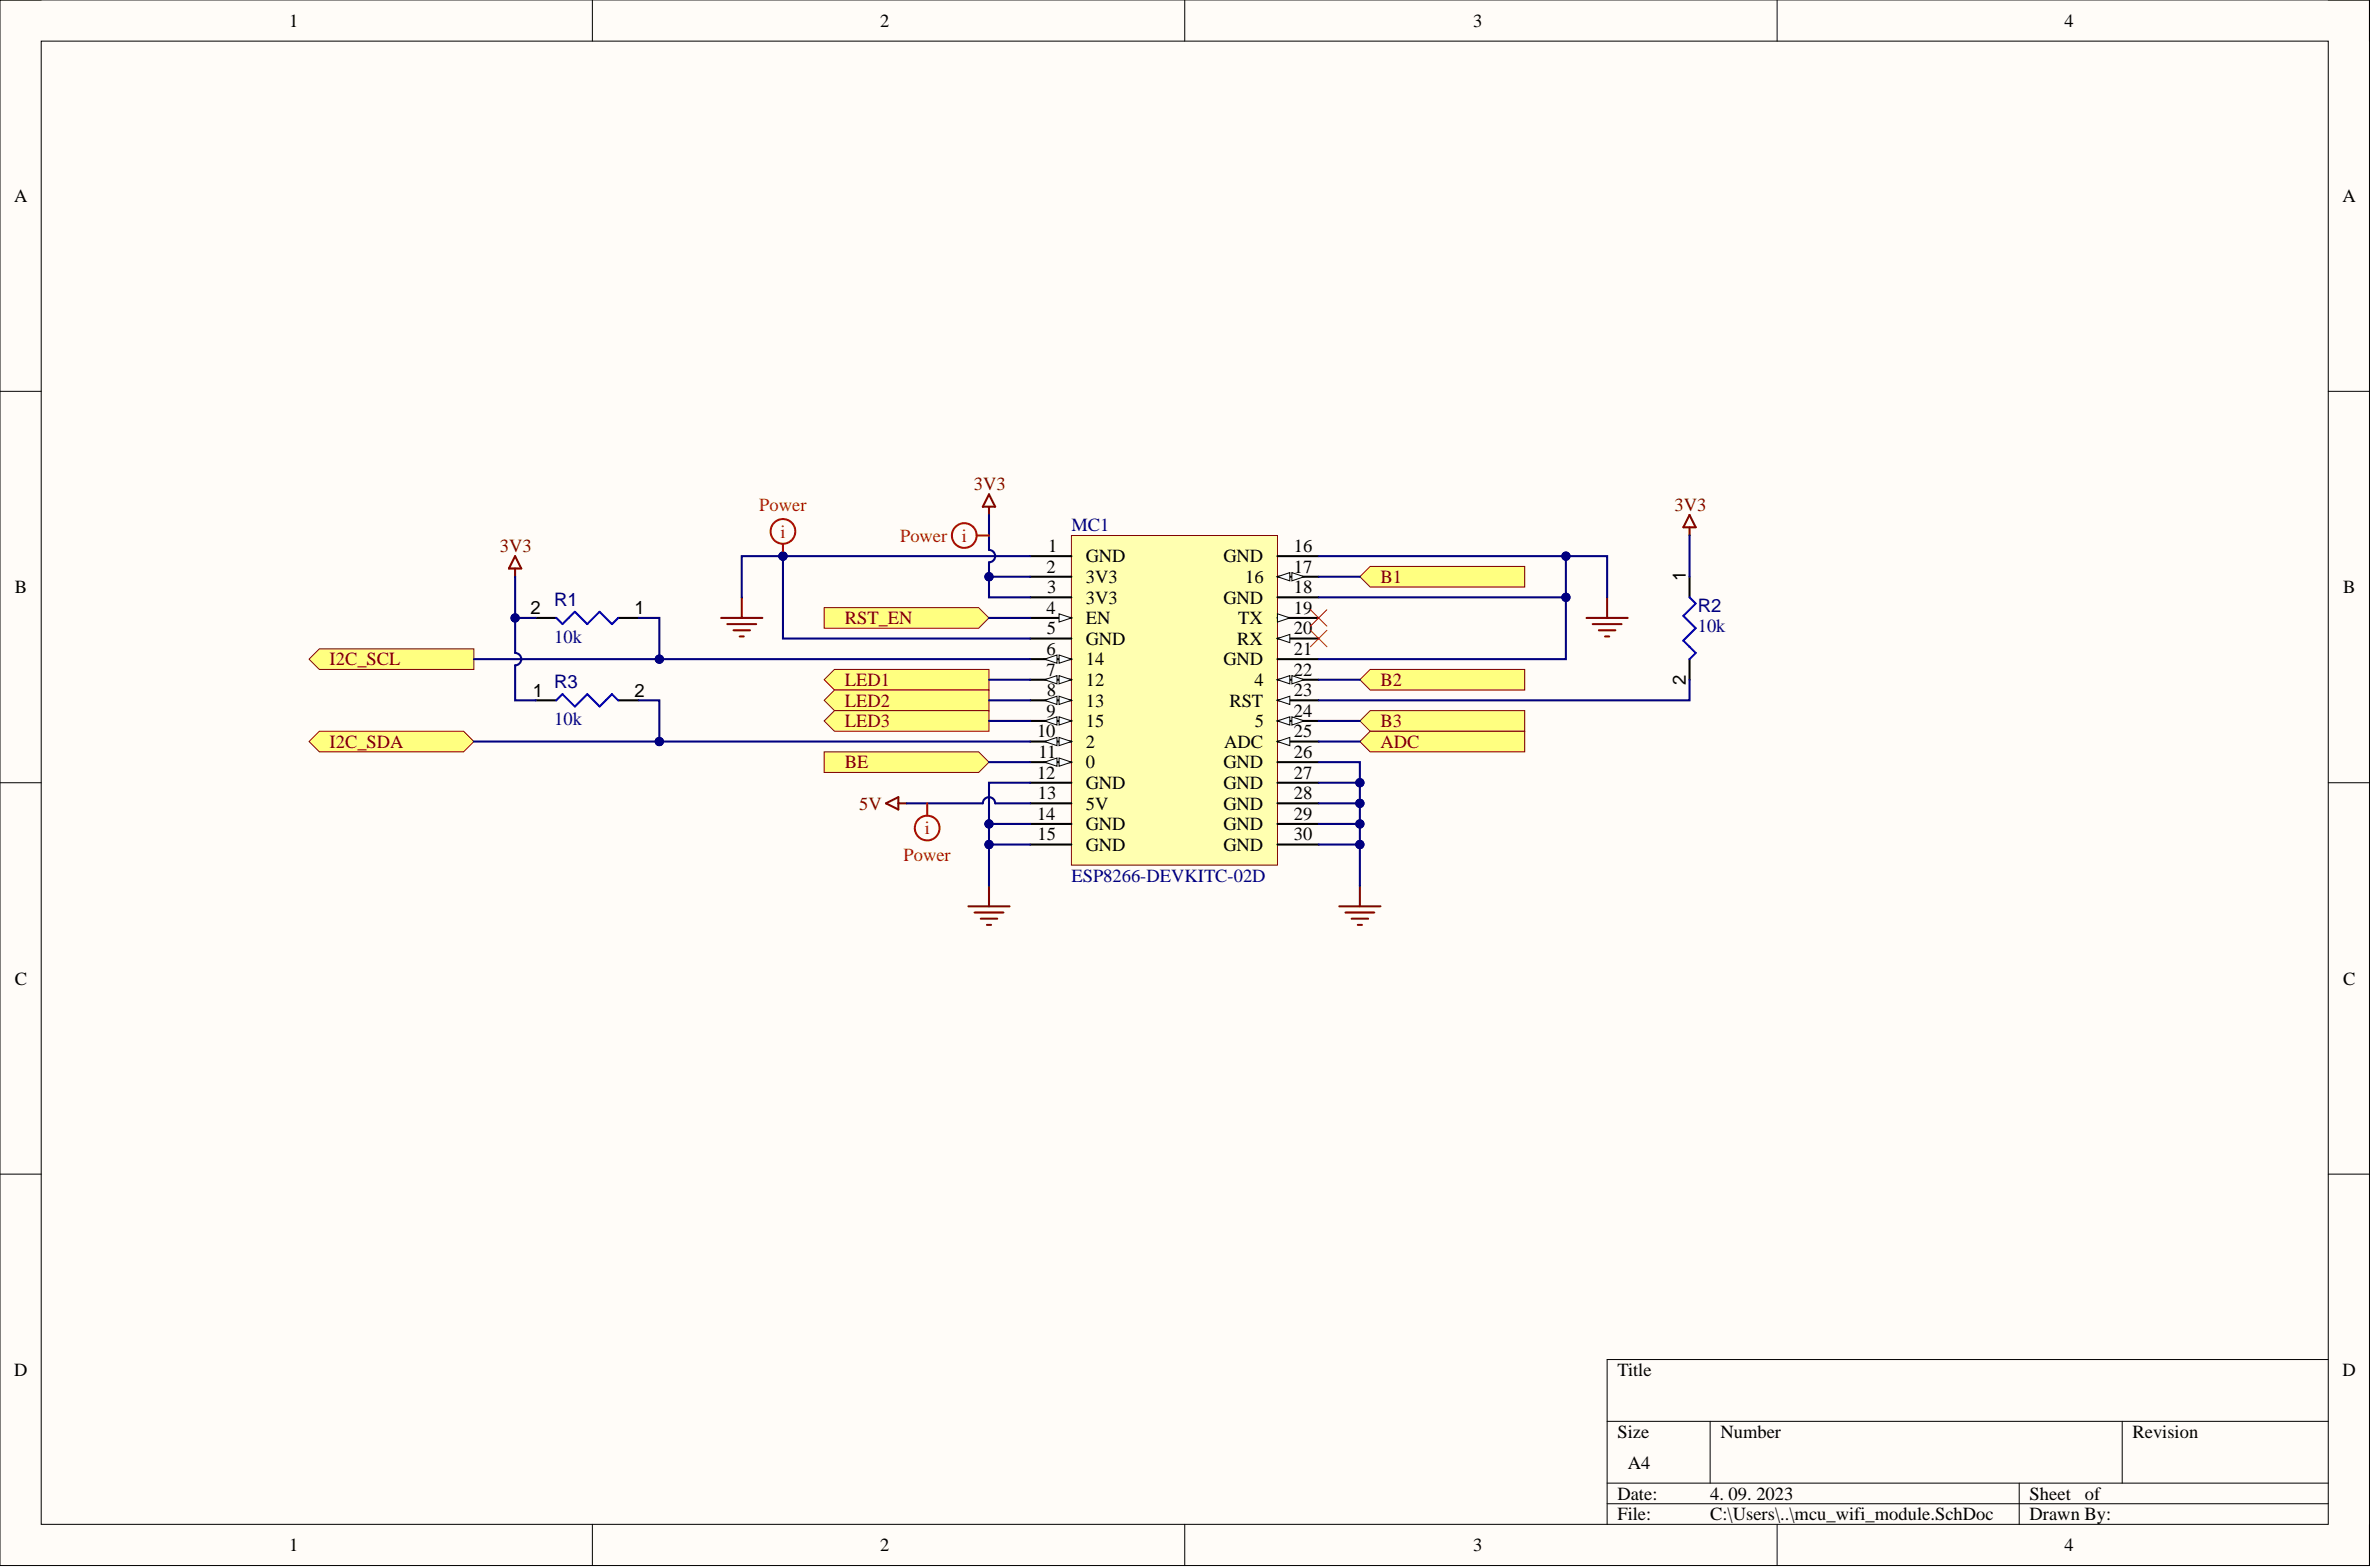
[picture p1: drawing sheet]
<svg xmlns="http://www.w3.org/2000/svg" width="292mm" height="193mm" viewBox="0 0 292 193" stroke-linecap="round" stroke-linejoin="round" font-family="sans-serif">
<defs><g id="words">
<g font-size="2.3">
<text x="35.6" y="3.3">1</text>
<text x="108.4" y="3.3">2</text>
<text x="181.5" y="3.3">3</text>
<text x="254.3" y="3.3">4</text>
<text x="1.7" y="24.9">A</text>
<text x="288.6" y="24.9">A</text>
<text x="128.9" y="70.5">2</text>
<text x="129.1" y="68">1</text>
<text x="133.8" y="69.2">GND</text>
<text x="133.8" y="71.8">3V3</text>
<text x="150.7" y="69.2">GND</text>
<text x="153.4" y="71.8">16</text>
<text x="159.4" y="68">16</text>
<text x="159.4" y="70.5">17</text>
<text x="207.7" y="71.5" transform="rotate(-90 207.7 71.5)">1</text>
<text x="1.8" y="73.1">B</text>
<text x="65.4" y="75.6">2</text>
<text x="78.2" y="75.6">1</text>
<text x="128.9" y="75.6">4</text>
<text x="129" y="73.1">3</text>
<text x="133.8" y="74.3">3V3</text>
<text x="133.8" y="76.9">EN</text>
<text x="150.7" y="74.3">GND</text>
<text x="152.6" y="76.9">TX</text>
<text x="159.4" y="73.1">18</text>
<text x="159.4" y="75.6">19</text>
<text x="288.7" y="73.1">B</text>
<text x="128.9" y="80.7">6</text>
<text x="128.9" y="83.2">7</text>
<text x="128.9" y="78.1">5</text>
<text x="133.8" y="79.4">GND</text>
<text x="133.8" y="81.9">14</text>
<text x="150.7" y="81.9">GND</text>
<text x="152.4" y="79.4">RX</text>
<text x="159.4" y="78.1">20</text>
<text x="159.4" y="80.7">21</text>
<text x="159.4" y="83.2">22</text>
<text x="65.7" y="85.8">1</text>
<text x="78.2" y="85.8">2</text>
<text x="128.9" y="88.3">9</text>
<text x="128.9" y="85.7">8</text>
<text x="133.8" y="84.5">12</text>
<text x="133.8" y="87">13</text>
<text x="133.8" y="89.5">15</text>
<text x="151.5" y="87">RST</text>
<text x="154.5" y="84.5">4</text>
<text x="154.6" y="89.5">5</text>
<text x="159.4" y="85.7">23</text>
<text x="159.4" y="88.3">24</text>
<text x="207.7" y="84.3" transform="rotate(-90 207.7 84.3)">2</text>
<text x="127.8" y="90.8">10</text>
<text x="127.8" y="95.9">12</text>
<text x="127.9" y="93.3">11</text>
<text x="133.8" y="92.1">2</text>
<text x="133.8" y="94.6">0</text>
<text x="150.7" y="94.6">GND</text>
<text x="150.8" y="92.1">ADC</text>
<text x="159.4" y="90.8">25</text>
<text x="159.4" y="93.3">26</text>
<text x="159.4" y="95.9">27</text>
<text x="127.8" y="101">14</text>
<text x="127.8" y="98.4">13</text>
<text x="133.8" y="97.2">GND</text>
<text x="133.8" y="99.7">5V</text>
<text x="150.7" y="97.2">GND</text>
<text x="150.7" y="99.7">GND</text>
<text x="159.4" y="98.4">28</text>
<text x="159.4" y="101">29</text>
<text x="127.8" y="103.5">15</text>
<text x="133.8" y="102.2">GND</text>
<text x="133.8" y="104.8">GND</text>
<text x="150.7" y="102.2">GND</text>
<text x="150.7" y="104.8">GND</text>
<text x="159.4" y="103.5">30</text>
<text x="1.8" y="121.3">C</text>
<text x="288.7" y="121.3">C</text>
<text x="1.7" y="169.5">D</text>
<text x="199.3" y="169.5">Title</text>
<text x="288.6" y="169.5">D</text>
<text x="199.3" y="177.1">Size</text>
<text x="212" y="177.1">Number</text>
<text x="262.7" y="177.1">Revision</text>
<text x="199.3" y="184.7">Date:</text>
<text x="200.5" y="180.9">A4</text>
<text x="210.7" y="184.7">4. 09. 2023</text>
<text x="250" y="184.7">Sheet</text>
<text x="256.9" y="184.7">of</text>
<text x="35.6" y="191">1</text>
<text x="108.4" y="191">2</text>
<text x="181.5" y="191">3</text>
<text x="199.3" y="187.2">File:</text>
<text x="210.7" y="187.2">C:\Users\..\mcu_wifi_module.SchDoc</text>
<text x="250" y="187.2">Drawn By:</text>
<text x="254.3" y="191">4</text>
</g>
<g font-size="2.3" fill="#f00">
<text x="93.5" y="62.9">Power</text>
<text x="96.2" y="66.2">i</text>
<text x="110.9" y="66.7">Power</text>
<text x="118.5" y="66.7">i</text>
<text x="111.3" y="106">Power</text>
<text x="113.9" y="102.7">i</text>
</g>
<g font-size="2.3" fill="#800000">
<text x="120" y="60.4">3V3</text>
<text x="206.3" y="62.9">3V3</text>
<text x="61.6" y="68">3V3</text>
<text x="170.1" y="71.8">B1</text>
<text x="104.1" y="76.9">RST_EN</text>
<text x="40.6" y="81.9">I2C_SCL</text>
<text x="104.1" y="84.5">LED1</text>
<text x="104.1" y="87">LED2</text>
<text x="104.1" y="89.5">LED3</text>
<text x="170.1" y="84.5">B2</text>
<text x="170.1" y="89.5">B3</text>
<text x="40.6" y="92.1">I2C_SDA</text>
<text x="104.1" y="94.6">BE</text>
<text x="170.1" y="92.1">ADC</text>
<text x="105.8" y="99.7">5V</text>
</g>
<g font-size="2.3" fill="#000080">
<text x="132" y="65.4">MC1</text>
<text x="68.3" y="74.6">R1</text>
<text x="209.2" y="77.9">10k</text>
<text x="209.2" y="75.4">R2</text>
<text x="68.3" y="79.1">10k</text>
<text x="68.3" y="89.3">10k</text>
<text x="68.3" y="84.8">R3</text>
<text x="132" y="108.6">ESP8266-DEVKITC-02D</text>
</g>
</g></defs>
<path d="M0 0h291.9v192.8h-291.9z" fill-rule="evenodd" fill="#fffcf8"/>
<path d="M0 0h291.9v192.8h-291.9z" fill="none" stroke="#000" stroke-width=".12"/>
<path d="M5.1 5.1h281.7v182.6h-281.7z" fill-rule="evenodd" fill="#fffcf8"/>
<g fill="none" stroke="#000" stroke-width=".12">
<path d="M0 0h5.1M73 0v5.1M146 0v5.1M218.9 0v5.1M286.8 0h5.1v5.1M5.1 5.1h281.7v182.6h-281.7zM0 48.2h5.1M286.8 48.2h5.1M0 96.4h5.1M286.8 96.4h5.1M0 144.6h5.1M286.8 144.6h5.1"/>
<path d="M198 175h88.8M210.7 175v7.6M261.5 175v7.6M286.8 167.4h-88.8v20.3M73 187.7v5.1M146 187.7v5.1M198 182.6h88.8M198 185.2h88.8M218.9 187.7v5.1M248.8 182.6v5.1M291.9 187.7v5.1"/>
</g>
<path d="M132 65.9h25.4v40.6h-25.4z" fill-rule="evenodd" fill="#ffffb0"/>
<path d="M132 65.9h25.4v40.6h-25.4z" fill="none" stroke="#800000" stroke-width=".12"/>
<path d="M126.9 68.5h5.1M126.9 71h5.1M126.9 73.6h5.1M126.9 76.1h5.1" fill="none" stroke="#000" stroke-width=".25"/>
<path d="M130.5 75.6l1.5 .5-1.5 .5z" fill="#f8fcff"/>
<path d="M130.5 75.6l1.5 .5-1.5 .5z" fill="none" stroke="#000" stroke-width=".12"/>
<path d="M126.9 78.6h5.1M126.9 81.2h5.1" fill="none" stroke="#000" stroke-width=".25"/>
<path d="M130.5 80.7l1.5 .5-1.5 .5z" fill="#f8fcff"/>
<path d="M130.5 80.7l1.5 .5-1.5 .5z" fill="none" stroke="#000" stroke-width=".12"/>
<path d="M128.7 81.2l1.5-.5v1z" fill="#f8fcff"/>
<path d="M128.7 81.2l1.5-.5v1z" fill="none" stroke="#000" stroke-width=".12"/>
<path d="M126.9 83.7h5.1" fill="none" stroke="#000" stroke-width=".25"/>
<path d="M130.5 83.2l1.5 .5-1.5 .5z" fill="#f8fcff"/>
<path d="M130.5 83.2l1.5 .5-1.5 .5z" fill="none" stroke="#000" stroke-width=".12"/>
<path d="M128.7 83.7l1.5-.5v1z" fill="#f8fcff"/>
<path d="M128.7 83.7l1.5-.5v1z" fill="none" stroke="#000" stroke-width=".12"/>
<path d="M126.9 86.2h5.1" fill="none" stroke="#000" stroke-width=".25"/>
<path d="M130.5 85.7l1.5 .5-1.5 .6z" fill="#f8fcff"/>
<path d="M130.5 85.7l1.5 .5-1.5 .6z" fill="none" stroke="#000" stroke-width=".12"/>
<path d="M128.7 86.2l1.5-.5v1.1z" fill="#f8fcff"/>
<path d="M128.7 86.2l1.5-.5v1.1z" fill="none" stroke="#000" stroke-width=".12"/>
<path d="M126.9 88.8h5.1" fill="none" stroke="#000" stroke-width=".25"/>
<path d="M130.5 88.3l1.5 .5-1.5 .5z" fill="#f8fcff"/>
<path d="M130.5 88.3l1.5 .5-1.5 .5z" fill="none" stroke="#000" stroke-width=".12"/>
<path d="M128.7 88.8l1.5-.5v1z" fill="#f8fcff"/>
<path d="M128.7 88.8l1.5-.5v1z" fill="none" stroke="#000" stroke-width=".12"/>
<path d="M126.9 91.3h5.1" fill="none" stroke="#000" stroke-width=".25"/>
<path d="M130.5 90.8l1.5 .5-1.5 .5z" fill="#f8fcff"/>
<path d="M130.5 90.8l1.5 .5-1.5 .5z" fill="none" stroke="#000" stroke-width=".12"/>
<path d="M128.7 91.3l1.5-.5v1z" fill="#f8fcff"/>
<path d="M128.7 91.3l1.5-.5v1z" fill="none" stroke="#000" stroke-width=".12"/>
<path d="M126.9 93.9h5.1" fill="none" stroke="#000" stroke-width=".25"/>
<path d="M130.5 93.3l1.5 .6-1.5 .5z" fill="#f8fcff"/>
<path d="M130.5 93.3l1.5 .6-1.5 .5z" fill="none" stroke="#000" stroke-width=".12"/>
<path d="M128.7 93.9l1.5-.6v1.1z" fill="#f8fcff"/>
<path d="M128.7 93.9l1.5-.6v1.1z" fill="none" stroke="#000" stroke-width=".12"/>
<path d="M157.4 68.5h5.1M157.4 71h5.1M126.9 96.4h5.1M126.9 98.9h5.1M126.9 101.5h5.1M126.9 104h5.1" fill="none" stroke="#000" stroke-width=".25"/>
<path d="M157.4 71l1.5-.5v1z" fill="#f8fcff"/>
<path d="M157.4 71l1.5-.5v1z" fill="none" stroke="#000" stroke-width=".12"/>
<path d="M159.2 70.5l1.5 .5-1.5 .5z" fill="#f8fcff"/>
<path d="M159.2 70.5l1.5 .5-1.5 .5z" fill="none" stroke="#000" stroke-width=".12"/>
<path d="M157.4 73.6h5.1M157.4 76.1h5.1" fill="none" stroke="#000" stroke-width=".25"/>
<path d="M157.4 75.6l1.5 .5-1.5 .5z" fill="#f8fcff"/>
<path d="M157.4 75.6l1.5 .5-1.5 .5z" fill="none" stroke="#000" stroke-width=".12"/>
<path d="M157.4 78.6h5.1" fill="none" stroke="#000" stroke-width=".25"/>
<path d="M157.4 78.6l1.5-.5v1z" fill="#f8fcff"/>
<path d="M157.4 78.6l1.5-.5v1z" fill="none" stroke="#000" stroke-width=".12"/>
<path d="M157.4 81.2h5.1M157.4 83.7h5.1" fill="none" stroke="#000" stroke-width=".25"/>
<path d="M157.4 83.7l1.5-.5v1z" fill="#f8fcff"/>
<path d="M157.4 83.7l1.5-.5v1z" fill="none" stroke="#000" stroke-width=".12"/>
<path d="M159.2 83.2l1.5 .5-1.5 .5z" fill="#f8fcff"/>
<path d="M159.2 83.2l1.5 .5-1.5 .5z" fill="none" stroke="#000" stroke-width=".12"/>
<path d="M157.4 86.2h5.1" fill="none" stroke="#000" stroke-width=".25"/>
<path d="M157.4 86.2l1.5-.5v1.1z" fill="#f8fcff"/>
<path d="M157.4 86.2l1.5-.5v1.1z" fill="none" stroke="#000" stroke-width=".12"/>
<path d="M157.4 88.8h5.1" fill="none" stroke="#000" stroke-width=".25"/>
<path d="M157.4 88.8l1.5-.5v1z" fill="#f8fcff"/>
<path d="M157.4 88.8l1.5-.5v1z" fill="none" stroke="#000" stroke-width=".12"/>
<path d="M159.2 88.3l1.5 .5-1.5 .5z" fill="#f8fcff"/>
<path d="M159.2 88.3l1.5 .5-1.5 .5z" fill="none" stroke="#000" stroke-width=".12"/>
<path d="M157.4 91.3h5.1" fill="none" stroke="#000" stroke-width=".25"/>
<path d="M157.4 91.3l1.5-.5v1z" fill="#f8fcff"/>
<path d="M157.4 91.3l1.5-.5v1z" fill="none" stroke="#000" stroke-width=".12"/>
<path d="M157.4 93.9h5.1M157.4 96.4h5.1M157.4 98.9h5.1M157.4 101.5h5.1M157.4 104h5.1" fill="none" stroke="#000" stroke-width=".25"/>
<path d="M38.1 91.3l1.2-1.3h17.8l1.3 1.3-1.3 1.3h-17.8z" fill-rule="evenodd" fill="#ffff80"/>
<path d="M38.1 91.3l1.2-1.3h17.8l1.3 1.3-1.3 1.3h-17.8z" fill="none" stroke="#800000" stroke-width=".12"/>
<path d="M38.1 81.2l1.2-1.3h19.1v2.5h-19.1z" fill-rule="evenodd" fill="#ffff80"/>
<path d="M38.1 81.2l1.2-1.3h19.1v2.5h-19.1z" fill="none" stroke="#800000" stroke-width=".12"/>
<path d="M63.5 68.5l.7 1.5h-1.5zM63.5 70v1M119.3 111.6h5.1M120.1 112.4h3.5M120.8 113.1h2.1M121.6 113.9h.5M121.8 109.1v2.5M165 111.6h5.1M165.8 112.4h3.5M166.5 113.1h2M167.3 113.9h.5M167.5 109.1v2.5" fill="none" stroke="#800000" stroke-width=".25"/>
<path d="M66 76.1h2.5M76.2 76.1h2.5M66 86.2h2.5M76.2 86.2h2.5" fill="none" stroke="#000" stroke-width=".25"/>
<path d="M68.5 76.1l.8 .8 1.5-1.6 1.5 1.6 1.6-1.6 1.5 1.6 .8-.8M68.5 86.2l.8-.7 1.5 1.5 1.5-1.5 1.6 1.5 1.5-1.5 .8 .7" fill="none" stroke="#00f" stroke-width=".25"/>
<path d="M101.5 74.8h19.1l1.2 1.3-1.2 1.3h-19.1z" fill-rule="evenodd" fill="#ffff80"/>
<path d="M101.5 74.8h19.1l1.2 1.3-1.2 1.3h-19.1z" fill="none" stroke="#800000" stroke-width=".12"/>
<path d="M101.5 83.7l1.3-1.3h19v2.6h-19z" fill-rule="evenodd" fill="#ffff80"/>
<path d="M101.5 83.7l1.3-1.3h19v2.6h-19z" fill="none" stroke="#800000" stroke-width=".12"/>
<path d="M101.5 86.2l1.3-1.2h19v2.5h-19z" fill-rule="evenodd" fill="#ffff80"/>
<path d="M101.5 86.2l1.3-1.2h19v2.5h-19z" fill="none" stroke="#800000" stroke-width=".12"/>
<path d="M167.5 71l1.3-1.2h19v2.5h-19z" fill-rule="evenodd" fill="#ffff80"/>
<path d="M167.5 71l1.3-1.2h19v2.5h-19z" fill="none" stroke="#800000" stroke-width=".12"/>
<path d="M167.5 83.7l1.3-1.3h19v2.6h-19z" fill-rule="evenodd" fill="#ffff80"/>
<path d="M167.5 83.7l1.3-1.3h19v2.6h-19z" fill="none" stroke="#800000" stroke-width=".12"/>
<path d="M167.5 88.8l1.3-1.3h19v2.5h-19z" fill-rule="evenodd" fill="#ffff80"/>
<path d="M167.5 88.8l1.3-1.3h19v2.5h-19z" fill="none" stroke="#800000" stroke-width=".12"/>
<path d="M208.1 71v2.6M208.1 81.2v2.5" fill="none" stroke="#000" stroke-width=".25"/>
<path d="M208.1 73.6l.8 .7-1.5 1.5 1.5 1.6-1.5 1.5 1.5 1.5-.8 .8" fill="none" stroke="#00f" stroke-width=".25"/>
<path d="M88.8 76.1h5.1M89.6 76.9h3.6M90.4 77.6h2M91.1 78.4h.5M91.4 73.6v2.5M195.5 76.1h5M196.2 76.9h3.6M197 77.6h2M197.7 78.4h.5M198 73.6v2.5M208.1 63.4l.8 1.5h-1.5zM208.1 64.9v1" fill="none" stroke="#800000" stroke-width=".25"/>
<path d="M161.4 75.1l2.1 2M161.4 77.6l2.1 2M163.5 75.1l-2.1 2M163.5 77.6l-2.1 2" fill="none" stroke="#f00" stroke-width=".12"/>
<path d="M78.7 86.2h2.5v5.1" fill="none" stroke="#000080" stroke-width=".25"/>
<circle cx="81.2" cy="91.3" r=".51" fill="#000080"/>
<circle cx="81.2" cy="91.3" r=".51" fill="none" stroke="#000080" stroke-width=".12"/>
<path d="M78.7 76.1h2.5v5.1" fill="none" stroke="#000080" stroke-width=".25"/>
<circle cx="81.2" cy="81.2" r=".51" fill="#000080"/>
<circle cx="81.2" cy="81.2" r=".51" fill="none" stroke="#000080" stroke-width=".12"/>
<path d="M63.5 76.1h2.5" fill="none" stroke="#000080" stroke-width=".25"/>
<circle cx="63.5" cy="76.1" r=".51" fill="#000080"/>
<circle cx="63.5" cy="76.1" r=".51" fill="none" stroke="#000080" stroke-width=".12"/>
<path d="M121.8 76.1h5.1M162.5 71h5M208.1 65.9v5.1M121.8 83.7h5.1M121.8 86.2h5.1M126.9 96.4h-5.1v12.7M162.5 83.7h5M162.5 88.8h5M208.1 83.7v2.5h-45.6" fill="none" stroke="#000080" stroke-width=".25"/>
<circle cx="121.8" cy="104" r=".51" fill="#000080"/>
<circle cx="121.8" cy="104" r=".51" fill="none" stroke="#000080" stroke-width=".12"/>
<circle cx="121.8" cy="101.5" r=".51" fill="#000080"/>
<circle cx="121.8" cy="101.5" r=".51" fill="none" stroke="#000080" stroke-width=".12"/>
<path d="M121.8 101.5h5.1" fill="none" stroke="#000080" stroke-width=".25"/>
<circle cx="121.8" cy="101.5" r=".51" fill="#000080"/>
<circle cx="121.8" cy="101.5" r=".51" fill="none" stroke="#000080" stroke-width=".12"/>
<path d="M121.8 104h5.1" fill="none" stroke="#000080" stroke-width=".25"/>
<circle cx="121.8" cy="104" r=".51" fill="#000080"/>
<circle cx="121.8" cy="104" r=".51" fill="none" stroke="#000080" stroke-width=".12"/>
<path d="M162.5 93.9h5v15.2" fill="none" stroke="#000080" stroke-width=".25"/>
<circle cx="167.5" cy="96.4" r=".51" fill="#000080"/>
<circle cx="167.5" cy="96.4" r=".51" fill="none" stroke="#000080" stroke-width=".12"/>
<circle cx="167.5" cy="98.9" r=".51" fill="#000080"/>
<circle cx="167.5" cy="98.9" r=".51" fill="none" stroke="#000080" stroke-width=".12"/>
<circle cx="167.5" cy="101.5" r=".51" fill="#000080"/>
<circle cx="167.5" cy="101.5" r=".51" fill="none" stroke="#000080" stroke-width=".12"/>
<circle cx="167.5" cy="104" r=".51" fill="#000080"/>
<circle cx="167.5" cy="104" r=".51" fill="none" stroke="#000080" stroke-width=".12"/>
<path d="M162.5 96.4h5" fill="none" stroke="#000080" stroke-width=".25"/>
<circle cx="167.5" cy="96.4" r=".51" fill="#000080"/>
<circle cx="167.5" cy="96.4" r=".51" fill="none" stroke="#000080" stroke-width=".12"/>
<path d="M162.5 98.9h5" fill="none" stroke="#000080" stroke-width=".25"/>
<circle cx="167.5" cy="98.9" r=".51" fill="#000080"/>
<circle cx="167.5" cy="98.9" r=".51" fill="none" stroke="#000080" stroke-width=".12"/>
<path d="M162.5 101.5h5" fill="none" stroke="#000080" stroke-width=".25"/>
<circle cx="167.5" cy="101.5" r=".51" fill="#000080"/>
<circle cx="167.5" cy="101.5" r=".51" fill="none" stroke="#000080" stroke-width=".12"/>
<path d="M162.5 104h5" fill="none" stroke="#000080" stroke-width=".25"/>
<circle cx="167.5" cy="104" r=".51" fill="#000080"/>
<circle cx="167.5" cy="104" r=".51" fill="none" stroke="#000080" stroke-width=".12"/>
<path d="M126.9 68.5h-35.5v5.1" fill="none" stroke="#000080" stroke-width=".25"/>
<circle cx="96.5" cy="68.5" r=".51" fill="#000080"/>
<circle cx="96.5" cy="68.5" r=".51" fill="none" stroke="#000080" stroke-width=".12"/>
<path d="M96.5 68.5v10.1h30.4" fill="none" stroke="#000080" stroke-width=".25"/>
<circle cx="96.5" cy="68.5" r=".51" fill="#000080"/>
<circle cx="96.5" cy="68.5" r=".51" fill="none" stroke="#000080" stroke-width=".12"/>
<path d="M192.9 68.5v5.1h-30.4" fill="none" stroke="#000080" stroke-width=".25"/>
<circle cx="192.9" cy="73.6" r=".51" fill="#000080"/>
<circle cx="192.9" cy="73.6" r=".51" fill="none" stroke="#000080" stroke-width=".12"/>
<circle cx="192.9" cy="68.5" r=".51" fill="#000080"/>
<circle cx="192.9" cy="68.5" r=".51" fill="none" stroke="#000080" stroke-width=".12"/>
<path d="M162.5 68.5h35.5v5.1" fill="none" stroke="#000080" stroke-width=".25"/>
<circle cx="192.9" cy="68.5" r=".51" fill="#000080"/>
<circle cx="192.9" cy="68.5" r=".51" fill="none" stroke="#000080" stroke-width=".12"/>
<path d="M121.8 60.9l.8 1.5h-1.5zM121.8 62.4v1" fill="none" stroke="#800000" stroke-width=".25"/>
<path d="M121.8 63.4v4.3a.76 .76 0 0 1 .8 .8 .76 .76 0 0 1-.8 .7v4.4h5.1" fill="none" stroke="#000080" stroke-width=".25"/>
<circle cx="121.8" cy="71" r=".51" fill="#000080"/>
<circle cx="121.8" cy="71" r=".51" fill="none" stroke="#000080" stroke-width=".12"/>
<path d="M121.8 71h5.1" fill="none" stroke="#000080" stroke-width=".25"/>
<circle cx="121.8" cy="71" r=".51" fill="#000080"/>
<circle cx="121.8" cy="71" r=".51" fill="none" stroke="#000080" stroke-width=".12"/>
<path d="M109.1 98.9l1.6-.7v1.5zM110.7 98.9h1" fill="none" stroke="#800000" stroke-width=".25"/>
<path d="M111.7 98.9h9.4a.76 .76 0 0 1 .7-.7 .76 .76 0 0 1 .8 .7h4.3" fill="none" stroke="#000080" stroke-width=".25"/>
<path d="M167.5 91.3l1.3-1.3h19v2.6h-19z" fill-rule="evenodd" fill="#ffff80"/>
<path d="M167.5 91.3l1.3-1.3h19v2.6h-19z" fill="none" stroke="#800000" stroke-width=".12"/>
<path d="M58.4 91.3h68.5M162.5 91.3h5" fill="none" stroke="#000080" stroke-width=".25"/>
<circle cx="81.2" cy="91.3" r=".51" fill="#000080"/>
<circle cx="81.2" cy="91.3" r=".51" fill="none" stroke="#000080" stroke-width=".12"/>
<path d="M58.4 81.2h68.5" fill="none" stroke="#000080" stroke-width=".25"/>
<circle cx="81.2" cy="81.2" r=".51" fill="#000080"/>
<circle cx="81.2" cy="81.2" r=".51" fill="none" stroke="#000080" stroke-width=".12"/>
<path d="M63.5 71v9.4a.76 .76 0 0 1 .7 .8 .76 .76 0 0 1-.7 .7v4.3h2.5" fill="none" stroke="#000080" stroke-width=".25"/>
<circle cx="63.5" cy="76.1" r=".51" fill="#000080"/>
<circle cx="63.5" cy="76.1" r=".51" fill="none" stroke="#000080" stroke-width=".12"/>
<path d="M192.9 73.6v7.6h-30.4" fill="none" stroke="#000080" stroke-width=".25"/>
<circle cx="192.9" cy="73.6" r=".51" fill="#000080"/>
<circle cx="192.9" cy="73.6" r=".51" fill="none" stroke="#000080" stroke-width=".12"/>
<path d="M101.5 92.6h19.1l1.2 1.3-1.2 1.2h-19.1z" fill-rule="evenodd" fill="#ffff80"/>
<path d="M101.5 92.6h19.1l1.2 1.3-1.2 1.2h-19.1z" fill="none" stroke="#800000" stroke-width=".12"/>
<path d="M101.5 88.8l1.3-1.3h19v2.5h-19z" fill-rule="evenodd" fill="#ffff80"/>
<path d="M101.5 88.8l1.3-1.3h19v2.5h-19z" fill="none" stroke="#800000" stroke-width=".12"/>
<path d="M121.8 88.8h5.1M121.8 93.9h5.1" fill="none" stroke="#000080" stroke-width=".25"/>
<g fill="none" stroke="#f00" stroke-width=".25">
<path d="M96.5 67v1.5"/>
<circle cx="96.5" cy="65.4" r="1.52"/>
</g>
<circle cx="96.5" cy="68.5" r=".51" fill="#000080"/>
<circle cx="96.5" cy="68.5" r=".51" fill="none" stroke="#000080" stroke-width=".12"/>
<g fill="none" stroke="#f00" stroke-width=".25">
<path d="M120.3 65.9h1.5M114.2 98.9v1.5"/>
<circle cx="118.8" cy="65.9" r="1.52"/>
<circle cx="114.2" cy="102" r="1.52"/>
</g>
<use href="#words"/>
</svg>
